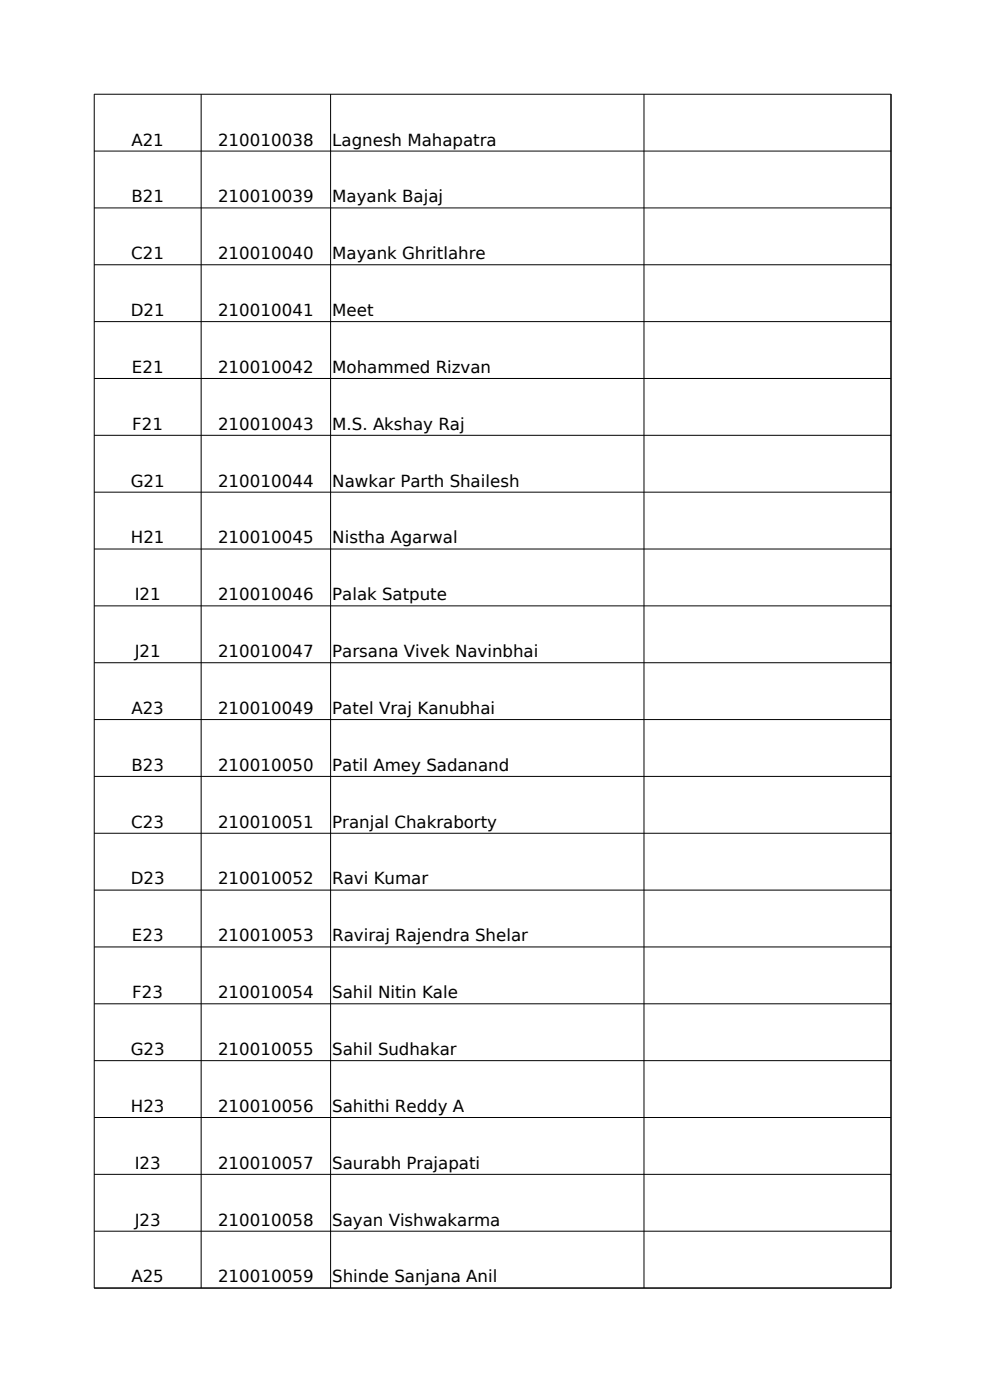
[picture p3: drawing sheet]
<svg xmlns="http://www.w3.org/2000/svg" width="210mm" height="297mm" viewBox="0 0 210 297" stroke-linecap="round" stroke-linejoin="round" font-family="sans-serif">
<defs><g id="words">
<g font-size="3.5">
<text x="27.9" y="30.9">A21</text>
<text x="46.2" y="30.9">210010038</text>
<text x="70.5" y="30.9">Lagnesh Mahapatra</text>
<text x="27.9" y="42.9">B21</text>
<text x="46.2" y="42.9">210010039</text>
<text x="70.5" y="42.9">Mayank Bajaj</text>
<text x="27.8" y="55">C21</text>
<text x="46.2" y="55">210010040</text>
<text x="70.5" y="55">Mayank Ghritlahre</text>
<text x="27.7" y="67">D21</text>
<text x="46.2" y="67">210010041</text>
<text x="70.5" y="67">Meet</text>
<text x="28" y="79.1">E21</text>
<text x="46.2" y="79.1">210010042</text>
<text x="70.5" y="79.1">Mohammed Rizvan</text>
<text x="28.1" y="91.2">F21</text>
<text x="46.2" y="91.2">210010043</text>
<text x="70.5" y="91.2">M.S. Akshay Raj</text>
<text x="27.7" y="103.2">G21</text>
<text x="46.2" y="103.2">210010044</text>
<text x="70.5" y="103.2">Nawkar Parth Shailesh</text>
<text x="27.8" y="115.3">H21</text>
<text x="46.2" y="115.3">210010045</text>
<text x="70.5" y="115.3">Nistha Agarwal</text>
<text x="28.6" y="127.4">I21</text>
<text x="46.2" y="127.4">210010046</text>
<text x="70.5" y="127.4">Palak Satpute</text>
<text x="28.6" y="139.4">J21</text>
<text x="46.2" y="139.4">210010047</text>
<text x="70.5" y="139.4">Parsana Vivek Navinbhai</text>
<text x="27.9" y="151.5">A23</text>
<text x="46.2" y="151.5">210010049</text>
<text x="70.5" y="151.5">Patel Vraj Kanubhai</text>
<text x="27.9" y="163.5">B23</text>
<text x="46.2" y="163.5">210010050</text>
<text x="70.5" y="163.5">Patil Amey Sadanand</text>
<text x="27.8" y="175.6">C23</text>
<text x="46.2" y="175.6">210010051</text>
<text x="70.5" y="175.6">Pranjal Chakraborty</text>
<text x="27.7" y="187.6">D23</text>
<text x="46.2" y="187.6">210010052</text>
<text x="70.5" y="187.6">Ravi Kumar</text>
<text x="28" y="199.7">E23</text>
<text x="46.2" y="199.7">210010053</text>
<text x="70.5" y="199.7">Raviraj Rajendra Shelar</text>
<text x="28.1" y="211.8">F23</text>
<text x="46.2" y="211.8">210010054</text>
<text x="70.5" y="211.8">Sahil Nitin Kale</text>
<text x="27.7" y="223.8">G23</text>
<text x="46.2" y="223.8">210010055</text>
<text x="70.5" y="223.8">Sahil Sudhakar</text>
<text x="27.8" y="235.9">H23</text>
<text x="46.2" y="235.9">210010056</text>
<text x="70.5" y="235.9">Sahithi Reddy A</text>
<text x="28.6" y="247.9">I23</text>
<text x="46.2" y="247.9">210010057</text>
<text x="70.5" y="247.9">Saurabh Prajapati</text>
<text x="28.6" y="260">J23</text>
<text x="46.2" y="260">210010058</text>
<text x="70.5" y="260">Sayan Vishwakarma</text>
<text x="27.9" y="272.1">A25</text>
<text x="46.2" y="272.1">210010059</text>
<text x="70.5" y="272.1">Shinde Sanjana Anil</text>
</g>
</g></defs>
<g fill="none" stroke="#000" stroke-width=".21">
<path d="M42.7 20v253.3M70.1 20v253.3M136.6 20v253.3M20 32.1h169M20 44.1h169M20 56.2h169M20 68.2h169M20 80.3h169M20 92.4h169M20 104.4h169M20 116.5h169M20 128.5h169"/>
<path d="M20 140.6h169M20 152.7h169M20 164.7h169M20 176.8h169M20 188.8h169M20 200.9h169M20 213h169M20 225h169M20 237.1h169M20 249.1h169M20 261.2h169M20 273.3h169"/>
<path d="M20 273.3v-253.3h169v253.3"/>
</g>
<use href="#words"/>
</svg>
